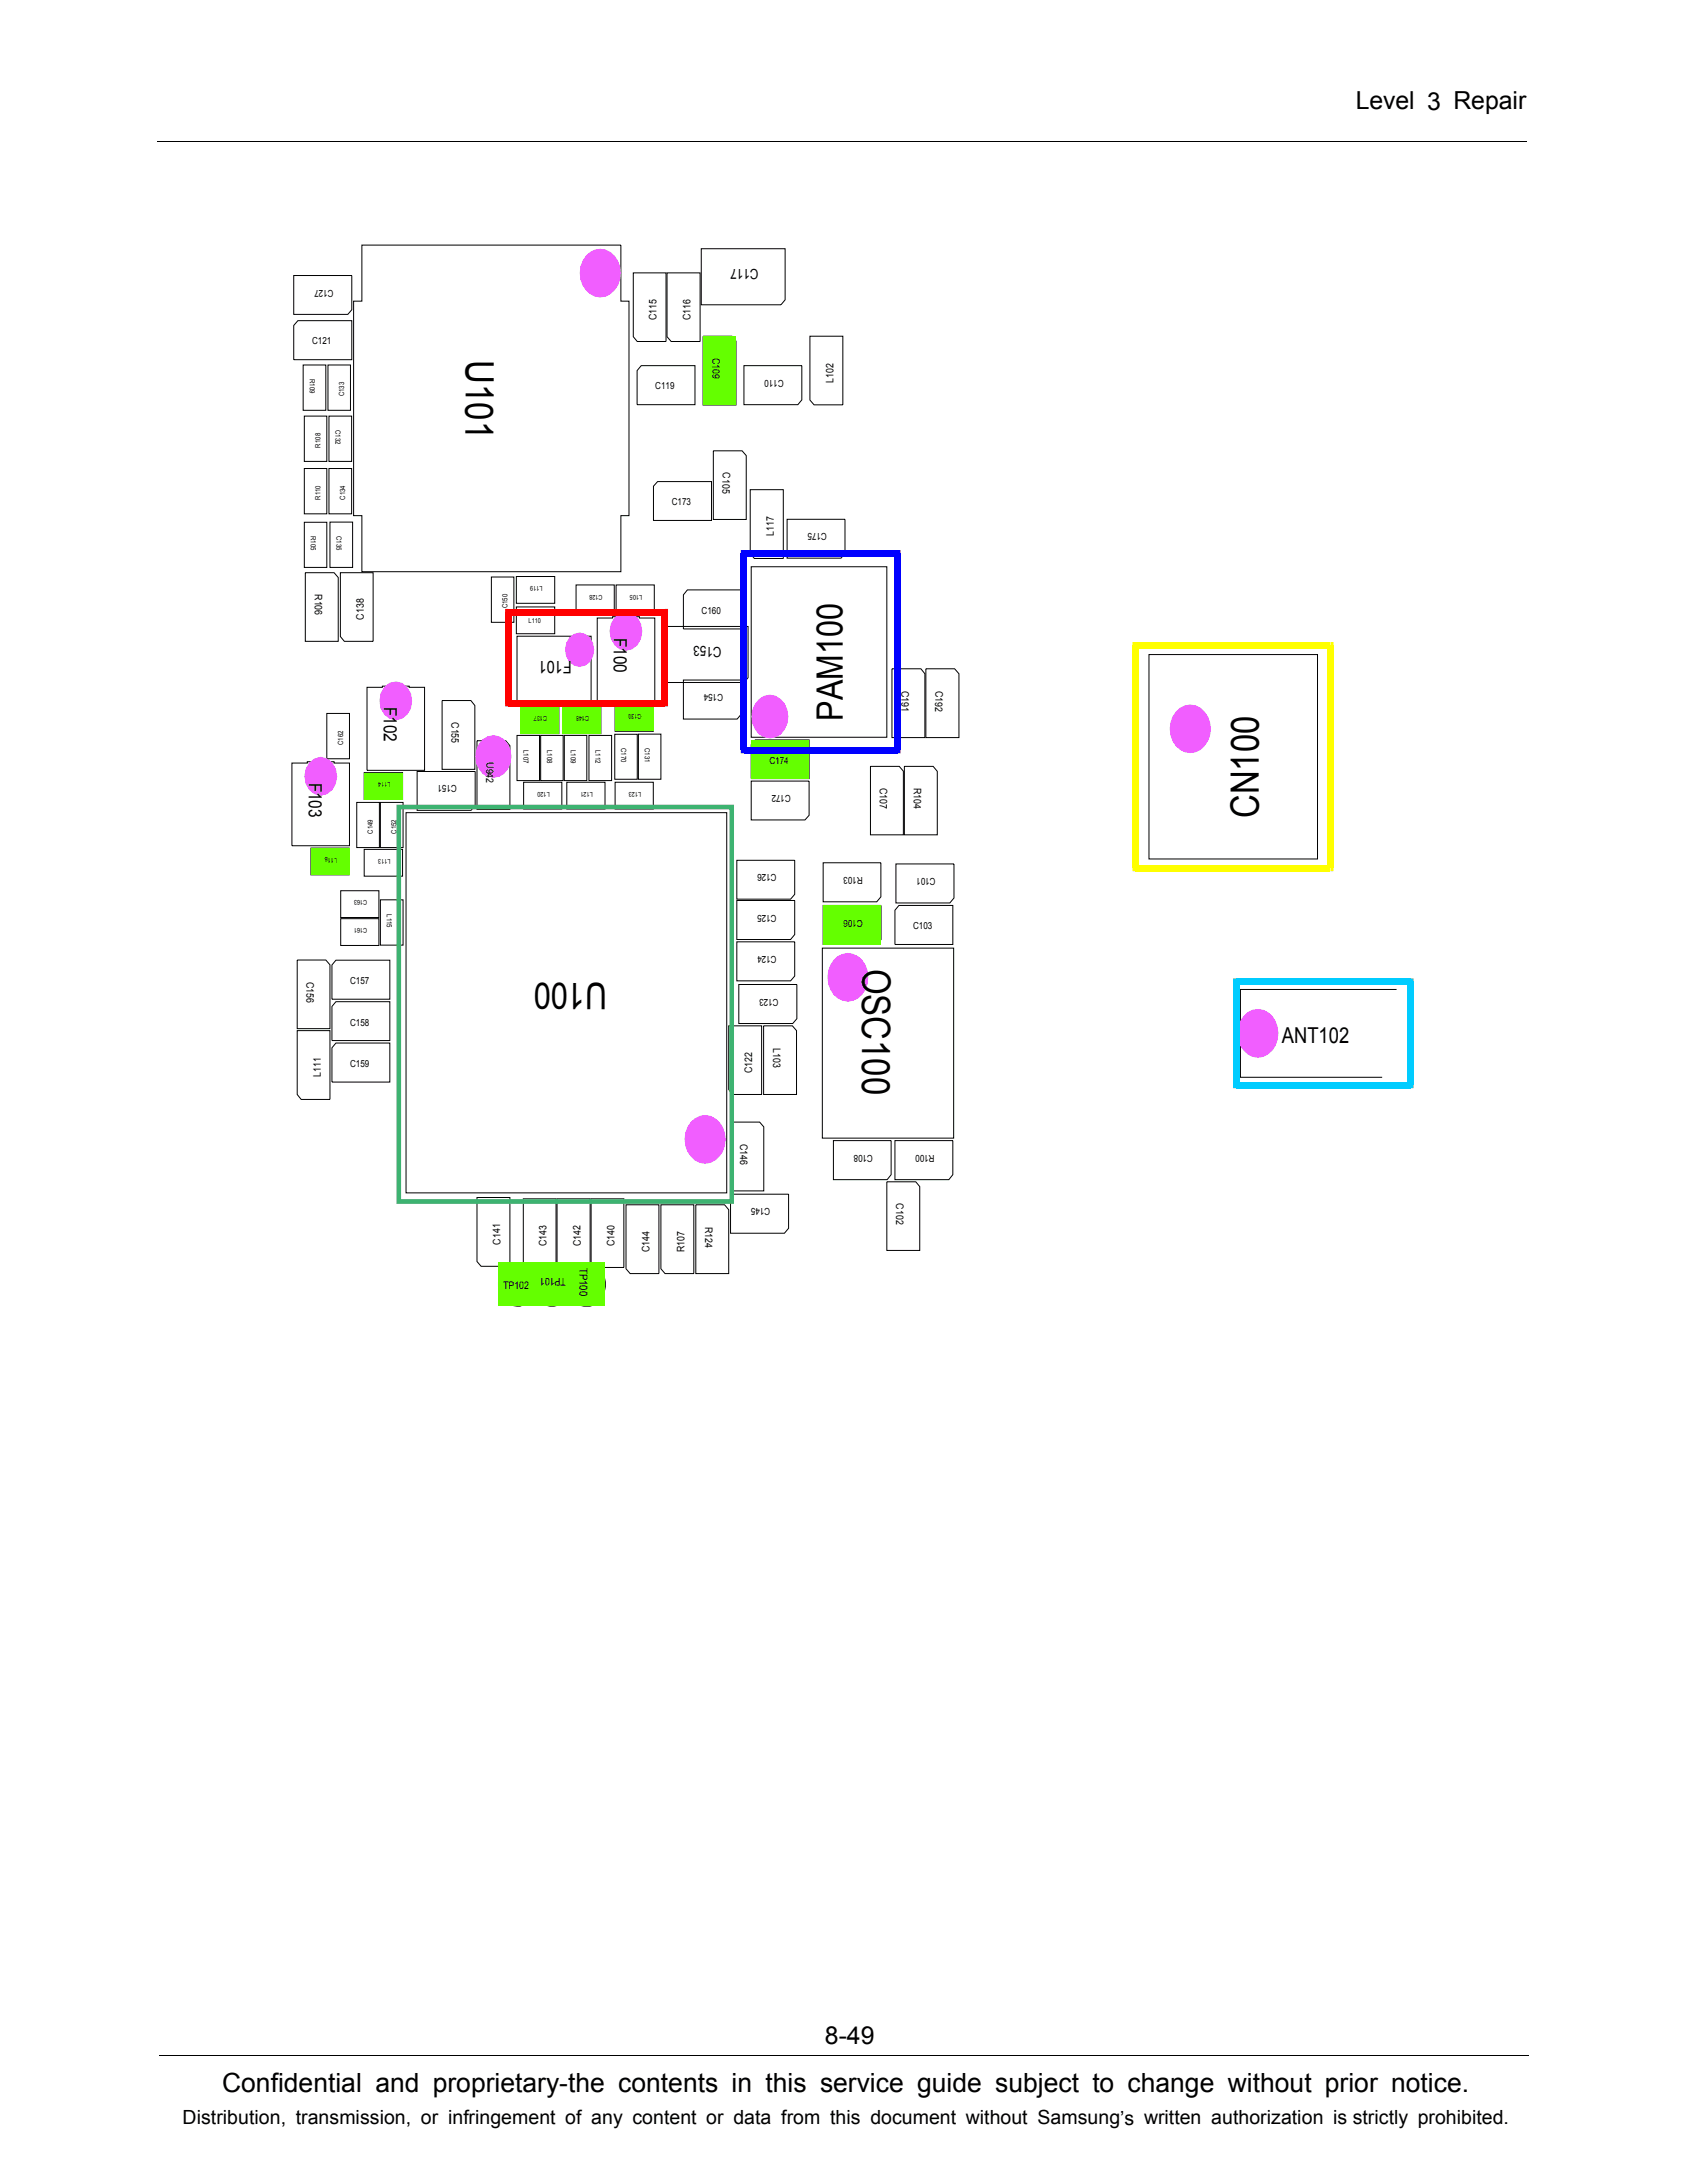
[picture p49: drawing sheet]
<svg xmlns="http://www.w3.org/2000/svg" width="216mm" height="279mm" viewBox="0 0 216 279" stroke-linecap="round" stroke-linejoin="round" font-family="sans-serif">
<defs><g id="words">
<g font-size="5">
<text x="59.6" y="46.1" transform="rotate(90 59.6 46.1)">U101</text>
<text x="161.1" y="104.7" transform="rotate(-90 161.1 104.7)">CN100</text>
<text x="110.4" y="124" transform="rotate(90 110.4 124)">OSC100</text>
</g>
<g font-size="4.7">
<text x="107.9" y="92.3" transform="rotate(-90 107.9 92.3)">PAM100</text>
<text x="77.7" y="125.8" transform="rotate(-180 77.7 125.8)">U100</text>
</g>
<text font-size="3.4" x="28.4" y="267.7">Confidential and proprietary-the contents in this service guide subject to change without prior notice.</text>
<g font-size="3.2">
<text x="173.5" y="14">Level 3 Repair</text>
<text x="105.6" y="261.6">8-49</text>
</g>
<text font-size="2.8" x="164.1" y="133.5">ANT102</text>
<text font-size="2.5" x="23.4" y="271.9">Distribution, transmission, or infringement of any content or data from this document without Samsung’s written authorization is strictly prohibited.</text>
<g font-size="2.3">
<text x="78.6" y="81.6" transform="rotate(90 78.6 81.6)">F100</text>
<text x="49.1" y="90.5" transform="rotate(90 49.1 90.5)">F102</text>
<text x="39.5" y="100.2" transform="rotate(90 39.5 100.2)">F103</text>
</g>
<text font-size="2.2" x="73.2" y="84.5" transform="rotate(-180 73.2 84.5)">F101</text>
<g font-size="1.8">
<text x="97.1" y="34.4" transform="rotate(-180 97.1 34.4)">C117</text>
<text x="92.4" y="82.8" transform="rotate(-180 92.4 82.8)">C153</text>
</g>
<text font-size="1.4" x="74.2" y="162.3" transform="rotate(90 74.2 162.3)">TP100</text>
<g font-size="1.3">
<text x="84" y="40.9" transform="rotate(-90 84 40.9)">C115</text>
<text x="88.4" y="40.9" transform="rotate(-90 88.4 40.9)">C116</text>
<text x="91.2" y="45.8" transform="rotate(90 91.2 45.8)">C109</text>
<text x="106.7" y="49" transform="rotate(-90 106.7 49)">L102</text>
<text x="92.5" y="60.5" transform="rotate(90 92.5 60.5)">C105</text>
<text x="99" y="68.6" transform="rotate(-90 99 68.6)">L117</text>
<text x="40.3" y="76.1" transform="rotate(90 40.3 76.1)">R106</text>
<text x="46.6" y="79.3" transform="rotate(-90 46.6 79.3)">C138</text>
<text x="115.4" y="88.4" transform="rotate(90 115.4 88.4)">C191</text>
<text x="119.7" y="88.4" transform="rotate(90 119.7 88.4)">C192</text>
<text x="57.8" y="92.4" transform="rotate(90 57.8 92.4)">C155</text>
<text x="62.3" y="97.6" transform="rotate(90 62.3 97.6)">U942</text>
<text x="112.6" y="100.8" transform="rotate(90 112.6 100.8)">C107</text>
<text x="116.9" y="100.8" transform="rotate(90 116.9 100.8)">R104</text>
<text x="39.2" y="125.6" transform="rotate(90 39.2 125.6)">C156</text>
<text x="41" y="137.9" transform="rotate(-90 41 137.9)">L111</text>
<text x="96.3" y="137.3" transform="rotate(-90 96.3 137.3)">C122</text>
<text x="98.9" y="134.2" transform="rotate(90 98.9 134.2)">L103</text>
<text x="94.7" y="146.4" transform="rotate(90 94.7 146.4)">C146</text>
<text x="114.7" y="154" transform="rotate(90 114.7 154)">C102</text>
<text x="64.1" y="159.3" transform="rotate(-90 64.1 159.3)">C141</text>
<text x="70" y="159.5" transform="rotate(-90 70 159.5)">C143</text>
<text x="74.3" y="159.5" transform="rotate(-90 74.3 159.5)">C142</text>
<text x="78.6" y="159.5" transform="rotate(-90 78.6 159.5)">C140</text>
<text x="83.1" y="160.3" transform="rotate(-90 83.1 160.3)">C144</text>
<text x="87.6" y="160.3" transform="rotate(-90 87.6 160.3)">R107</text>
<text x="90.3" y="157" transform="rotate(90 90.3 157)">R124</text>
<text x="64.4" y="165">TP102</text>
<text x="72.4" y="163.6" transform="rotate(-180 72.4 163.6)">TP101</text>
</g>
<g font-size="1.2">
<text x="42.7" y="37.1" transform="rotate(-180 42.7 37.1)">C127</text>
<text x="39.9" y="44.1">C121</text>
<text x="83.9" y="49.8">C119</text>
<text x="100.3" y="48.6" transform="rotate(-180 100.3 48.6)">C110</text>
<text x="86" y="64.7">C173</text>
<text x="105.8" y="68.2" transform="rotate(-180 105.8 68.2)">C175</text>
<text x="89.8" y="78.5">C160</text>
<text x="92.5" y="88.8" transform="rotate(-180 92.5 88.8)">C154</text>
<text x="58.5" y="100.5" transform="rotate(-180 58.5 100.5)">C151</text>
<text x="98.5" y="97.7">C174</text>
<text x="101.2" y="101.8" transform="rotate(-180 101.2 101.8)">C172</text>
<text x="99.4" y="111.9" transform="rotate(-180 99.4 111.9)">C126</text>
<text x="110.4" y="112.2" transform="rotate(-180 110.4 112.2)">R103</text>
<text x="119.7" y="112.4" transform="rotate(-180 119.7 112.4)">C101</text>
<text x="99.4" y="117.1" transform="rotate(-180 99.4 117.1)">C125</text>
<text x="110.4" y="117.7" transform="rotate(-180 110.4 117.7)">C106</text>
<text x="116.9" y="118.9">C103</text>
<text x="44.8" y="125.9">C157</text>
<text x="99.4" y="122.4" transform="rotate(-180 99.4 122.4)">C124</text>
<text x="44.8" y="131.3">C158</text>
<text x="99.6" y="127.8" transform="rotate(-180 99.6 127.8)">C123</text>
<text x="44.8" y="136.5">C159</text>
<text x="111.7" y="147.8" transform="rotate(-180 111.7 147.8)">C108</text>
<text x="119.6" y="147.8" transform="rotate(-180 119.6 147.8)">R100</text>
<text x="98.6" y="154.6" transform="rotate(-180 98.6 154.6)">C145</text>
</g>
<g font-size=".9">
<text x="39.6" y="48.5" transform="rotate(90 39.6 48.5)">R109</text>
<text x="44" y="50.7" transform="rotate(-90 44 50.7)">C133</text>
<text x="41" y="57.3" transform="rotate(-90 41 57.3)">R108</text>
<text x="42.9" y="55.1" transform="rotate(90 42.9 55.1)">C132</text>
<text x="41" y="64" transform="rotate(-90 41 64)">R110</text>
<text x="44.2" y="64" transform="rotate(-90 44.2 64)">C134</text>
<text x="39.8" y="68.6" transform="rotate(90 39.8 68.6)">R105</text>
<text x="43.1" y="68.6" transform="rotate(90 43.1 68.6)">C135</text>
<text x="64.9" y="77.9" transform="rotate(-90 64.9 77.9)">C150</text>
<text x="69.4" y="75" transform="rotate(-180 69.4 75)">L119</text>
<text x="77.1" y="76.1" transform="rotate(-180 77.1 76.1)">C128</text>
<text x="82.2" y="76.1" transform="rotate(-180 82.2 76.1)">L105</text>
<text x="67.6" y="79.8">L110</text>
<text x="43.9" y="95.3" transform="rotate(-90 43.9 95.3)">C162</text>
<text x="67" y="96" transform="rotate(90 67 96)">L107</text>
<text x="70" y="91.7" transform="rotate(-180 70 91.7)">C137</text>
<text x="70" y="96" transform="rotate(90 70 96)">L108</text>
<text x="73" y="96" transform="rotate(90 73 96)">L109</text>
<text x="75.4" y="91.7" transform="rotate(-180 75.4 91.7)">C148</text>
<text x="76.2" y="96" transform="rotate(90 76.2 96)">L112</text>
<text x="79.5" y="95.8" transform="rotate(90 79.5 95.8)">C170</text>
<text x="82.1" y="91.4" transform="rotate(-180 82.1 91.4)">C130</text>
<text x="82.5" y="95.8" transform="rotate(90 82.5 95.8)">C131</text>
<text x="50" y="100.1" transform="rotate(-180 50 100.1)">L114</text>
<text x="70.4" y="101.3" transform="rotate(-180 70.4 101.3)">L120</text>
<text x="75.9" y="101.3" transform="rotate(-180 75.9 101.3)">L121</text>
<text x="82" y="101.3" transform="rotate(-180 82 101.3)">L123</text>
<text x="47.7" y="106.7" transform="rotate(-90 47.7 106.7)">C149</text>
<text x="50.7" y="106.7" transform="rotate(-90 50.7 106.7)">C152</text>
<text x="43.1" y="109.8" transform="rotate(-180 43.1 109.8)">L116</text>
<text x="50" y="109.9" transform="rotate(-180 50 109.9)">L113</text>
<text x="47" y="115.2" transform="rotate(-180 47 115.2)">C163</text>
<text x="47" y="118.8" transform="rotate(-180 47 118.8)">C161</text>
<text x="49.5" y="117" transform="rotate(90 49.5 117)">L115</text>
</g>
</g></defs>
<g fill="none" stroke="#000" stroke-width=".13">
<path d="M20.2 18.1h175.3M37.6 35.3h7.4v4.3l-.5 .6h-6.9zM46.3 31.4h33.2v7.1h1v27.5h-1v7.2h-33.2v-7.2h-1v-27.5h1zM81 34.9h4.2v8.8h-3.6l-.6-.6zM85.4 34.9h4.2v8.8h-3.7l-.5-.6zM89.7 31.8h10.8v6.6l-.6 .6h-10.2zM38.1 41h6.9v5h-7.4v-4.3zM38.8 46.7h2.9v5.8h-2.9zM38.9 53.3h2.9v5.8h-2.9zM38.9 60h2.9v5.8h-2.9zM42 46.7h2.9v5.8h-2.9zM42.1 60h2.9v5.8h-2.9z"/>
<path d="M42.1 53.3h2.9v5.8h-2.9zM82.1 46.8h6.8v5h-7.4v-4.4zM90 43h3.7l.5 .7v8.1h-4.2zM91.3 57.7h3.7l.5 .6v8.2h-4.2zM95.2 46.8h7.4v4.4l-.5 .6h-6.9zM103.7 43h4.2v8.8h-3.7l-.5-.6zM38.9 66.8h2.9v5.8h-2.9zM39.1 73.3h3.7l.5 .6v8.2h-4.2zM42.2 66.8h2.9v5.8h-2.9zM43.6 73.3h4.2v8.8h-3.7l-.5-.6zM62.9 73.9h2.9v5.8h-2.9zM66.1 73.8h4.9v3.4h-4.9z"/>
<path d="M66.1 77.7h4.9v3.4h-4.9zM73.7 74.9h4.9v3.4h-4.9zM76.4 79.1h2v-.2h3.4v.2h2v10.6h-7.4zM78.8 74.9h4.9v3.4h-4.9zM84.2 61.6h6.9v5h-7.5v-4.4zM88 75.5h6.9v5h-7.4v-4.4zM96 62.7h4.2v8.8h-3.7l-.5-.7zM96.1 72.5h17.4v21.9h-17.4zM100.7 66.5h7.4v4.3l-.5 .6h-6.9zM37.4 97.7h1.9v-.2h3.5v.2h1.9v10.5h-7.3zM41.8 91.3h2.9v5.8h-2.9zM46.6 98.9h4.9v3.4h-4.9z"/>
<path d="M47 88h1.9v-.2h3.5v.2h1.9v10.6h-7.3zM53.4 98.7h7.4v4.4l-.5 .6h-6.9zM56.6 89.7h3.7l.5 .6v8.2h-4.2zM61 94.8h3.7l.6 .6v8.2h-4.3zM66.2 94.1h2.8v5.8h-2.8zM66.2 81.4h9.4v8.8h-9.4zM66.6 90.5h4.9v3.4h-4.9zM69.2 94.1h2.9v5.8h-2.9zM72 90.5h4.9v3.4h-4.9zM72.2 94.1h2.9v5.8h-2.9zM75.4 94.1h2.9v5.8h-2.9zM78.7 94h2.9v5.7h-2.9z"/>
<path d="M78.7 90.2h4.9v3.4h-4.9zM81.7 94h2.9v5.7h-2.9zM85 80.2h10.7v6.5l-.5 .7h-10.2zM87.5 87h7.4v4.4l-.6 .6h-6.8zM96.1 100h7.4v4.4l-.5 .5h-6.9zM96.7 94.7h6.8v5h-7.4v-4.4zM111.4 98.1h3.7l.5 .6v8.1h-4.2zM114.2 85.6h3.7l.5 .6v8.2h-4.2zM115.7 98.1h3.7l.6 .6v8.1h-4.3zM118.5 85.6h3.7l.5 .6v8.2h-4.2zM147 83.8h21.6v26.1h-21.6zM39.8 108.5h4.9v3.5h-4.9z"/>
<path d="M43.6 117.6h4.9v3.4h-4.9zM43.6 114h4.9v3.4h-4.9zM45.7 102.7h2.9v5.8h-2.9zM46.6 108.7h4.9v3.4h-4.9zM48.7 102.7h2.9v5.8h-2.9zM48.7 115.2h2.9v5.8h-2.9zM52 104h41v48.7h-41zM67 100.1h4.9v3.4h-4.9zM72.5 100.1h4.9v3.4h-4.9zM78.7 100.1h4.9v3.4h-4.9zM94.3 115.3h7.4v4.3l-.5 .6h-6.9zM94.3 110.1h7.4v4.4l-.5 .6h-6.9z"/>
<path d="M105.3 115.9h7.5v4.3l-.6 .7h-6.9zM105.3 110.4h7.4v4.4l-.5 .6h-6.9zM114.7 110.6h7.4v4.3l-.5 .7h-6.9zM115 115.9h6.9v5h-7.4v-4.4zM38 131.9h4.2v8.8h-3.7l-.5-.6zM38 122.9h3.7l.5 .6v8.2h-4.2zM43 122.9h6.9v5h-7.4v-4.4zM43 128.2h6.9v5h-7.4v-4.4zM43 133.5h6.9v5h-7.4v-4.4zM93.3 131.3h4.2v8.8h-3.7l-.5-.7zM94.3 120.5h7.4v4.4l-.5 .6h-6.9zM94.6 126h7.4v4.4l-.5 .6h-6.9z"/>
<path d="M97.7 131.3h3.7l.5 .6v8.2h-4.2zM105.2 121.3h16.8v24.4h-16.8zM178.7 126.6h-19.9v11.3h18.1M61 153.3h4.3v8.8h-3.7l-.6-.6zM67 153.4h4.2v8.8h-3.7l-.5-.6zM71.3 153.4h4.2v8.8h-3.7l-.5-.6zM75.6 153.4h4.2v8.8h-3.6l-.6-.6zM80.1 154.2h4.2v8.8h-3.7l-.5-.6zM84.6 154.2h4.2v8.8h-3.7l-.5-.6zM89 154.2h3.7l.6 .6v8.2h-4.3zM93.5 152.8h7.4v4.4l-.5 .6h-6.9zM93.5 143.6h3.7l.5 .6v8.2h-4.2z"/>
<path d="M106.7 146h7.3v4.3l-.5 .7h-6.8zM113.5 151.3h3.7l.5 .6v8.1h-4.2zM114.5 146h7.4v4.3l-.5 .7h-6.9zM64.9 162.1a2.13 2.13 0 0 1 3.2 .7 3.2 3.2 0 0 1-.7 4.1 2.31 2.31 0 0 1-3.5-1.6 3.1 3.1 0 0 1 1-3.2zM68.9 162.3a2.29 2.29 0 0 1 2.3-.6 2.29 2.29 0 0 1 1.7 1.7 2.9 2.9 0 0 1-2 3.8 2.52 2.52 0 0 1-2.6-2.8l.1-1.1zM73.8 162.1a2.19 2.19 0 0 1 3.5 1.3 2.96 2.96 0 0 1-1.8 3.8 2.27 2.27 0 0 1-2.5-1.4 3.3 3.3 0 0 1 .8-3.7zM20.4 263h175.3"/>
</g>
<path d="M159.1 130a2.4 2.4 0 0 1 4.2 .7 3.4 3.4 0 0 1-1.6 4.6 2.65 2.65 0 0 1-3.2-2.2 3.5 3.5 0 0 1 .6-3.1z" fill="#f15eff"/>
<g fill="#64ff00">
<path d="M105.3 115.9h7.4v5h-7.4z"/>
<path d="M90 43h4.2v8.8h-4.2z"/>
<path d="M78.7 90.2h4.9v3.4h-4.9z"/>
<path d="M66.6 90.5h4.9v3.4h-4.9z"/>
<path d="M72 90.5h4.9v3.4h-4.9z"/>
<path d="M96.1 94.7h7.4v5h-7.4z"/>
</g>
<g fill="#f15eff">
<path d="M150.5 91.1a2.4 2.4 0 0 1 4.1 .6 3.3 3.3 0 0 1-1.6 4.6 2.62 2.62 0 0 1-3.2-2.2 3.5 3.5 0 0 1 .7-3z"/>
<path d="M78.6 79a1.93 1.93 0 0 1 2-.7 1.93 1.93 0 0 1 1.4 1.5 2.54 2.54 0 0 1-1.9 3.5 2.47 2.47 0 0 1-1.9-3.5z"/>
<path d="M72.9 81.6a1.73 1.73 0 0 1 1.7-.6 1.73 1.73 0 0 1 1.3 1.3 2.38 2.38 0 0 1-1 2.9 1.78 1.78 0 0 1-2.4-1.2l-.2-.8 .2-.9z"/>
<path d="M49.2 87.9a1.85 1.85 0 0 1 2.9 0 2.56 2.56 0 0 1-1.4 4.3 2.56 2.56 0 0 1-1.5-4.3z"/>
<path d="M39.6 97.6a1.94 1.94 0 0 1 1.9-.7 1.94 1.94 0 0 1 1.5 1.5 2.53 2.53 0 0 1-1.9 3.5 2.43 2.43 0 0 1-2-3.5z"/>
</g>
<g fill="#64ff00">
<path d="M46.6 98.9h4.9v3.4h-4.9z"/>
<path d="M39.8 108.5h4.9v3.5h-4.9z"/>
</g>
<g fill="#f15eff">
<path d="M106.7 122.9a2.5 2.5 0 0 1 2.6-.8 2.5 2.5 0 0 1 1.7 2.1 3.2 3.2 0 0 1-1.8 3.9 2.58 2.58 0 0 1-3.2-2.2 3.5 3.5 0 0 1 .7-3z"/>
<path d="M97.1 89.5a2.08 2.08 0 0 1 3.3 .6 3 3 0 0 1-1.1 4.3 2.27 2.27 0 0 1-3-1.8 3.1 3.1 0 0 1 .8-3.1z"/>
</g>
<g fill="#64ff00">
<path d="M72.7 161.6h4.8v5.6h-4.8z"/>
<path d="M68.3 161.6h4.7v5.6h-4.7z"/>
<path d="M63.8 161.6h4.7v5.6h-4.7z"/>
</g>
<g fill="#f15eff">
<path d="M88.4 143.6a2.4 2.4 0 0 1 4.1 .7 3.4 3.4 0 0 1-1.6 4.5 2.65 2.65 0 0 1-3.2-2.2 3.4 3.4 0 0 1 .7-3z"/>
<path d="M75 32.7a2.4 2.4 0 0 1 4.1 .7 3.3 3.3 0 0 1-1.6 4.6 2.67 2.67 0 0 1-3.2-2.2 3.4 3.4 0 0 1 .7-3.1z"/>
<path d="M61.8 94.6a2.21 2.21 0 0 1 3.5 1.4 2.89 2.89 0 0 1-1.4 3.4 2.25 2.25 0 0 1-3-1.7 3.1 3.1 0 0 1 .9-3.1z"/>
</g>
<path d="M51 103.3h42.6v50.5h-42.6z" fill="none" stroke="#3db371" stroke-width=".59"/>
<g fill="#f00">
<path d="M64.6 77.9h.4v.8h.4v-.4h-.8z" fill-rule="evenodd"/>
<path d="M85.1 77.9h.4v.4h-.8v.4h.4z" fill-rule="evenodd"/>
<path d="M84.7 89.6v.4h.8v.4h-.4v-.8z" fill-rule="evenodd"/>
<path d="M64.6 90h.8v-.4h-.4v.8h-.4z" fill-rule="evenodd"/>
</g>
<g fill="#f00">
<path d="M65 77.9h20.1v.8h-20.1z"/>
<path d="M84.7 78.3h.8v11.7h-.8z"/>
<path d="M65 89.6h20.1v.8h-20.1z"/>
<path d="M64.6 78.3h.8v11.7h-.8z"/>
</g>
<g fill="#00f">
<path d="M94.8 70.4h.4v.8h.4v-.4h-.8z" fill-rule="evenodd"/>
<path d="M114.4 70.8h.9v-.4h-.4v.8h-.5z" fill-rule="evenodd"/>
<path d="M114.4 95.6v.4h.9v.4h-.4v-.8z" fill-rule="evenodd"/>
<path d="M94.8 96h.8v-.4h-.4v.8h-.4z" fill-rule="evenodd"/>
</g>
<g fill="#00f">
<path d="M95.2 70.4h19.7v.8h-19.7z"/>
<path d="M114.4 70.8h.9v25.2h-.9z"/>
<path d="M95.2 95.6h19.7v.8h-19.7z"/>
<path d="M94.8 70.8h.8v25.2h-.8z"/>
</g>
<g fill="#0cf">
<path d="M157.8 125.2h.4v.8h.4v-.4h-.8z" fill-rule="evenodd"/>
<path d="M180.5 125.2h.4v.4h-.8v.4h.4z" fill-rule="evenodd"/>
<path d="M180.1 138.5h.4v.8h.4v-.4h-.8z" fill-rule="evenodd"/>
<path d="M157.8 138.9h.8v-.4h-.4v.8h-.4z" fill-rule="evenodd"/>
</g>
<g fill="#0cf">
<path d="M158.2 125.2h22.3v.8h-22.3z"/>
<path d="M180.1 125.6h.8v13.3h-.8z"/>
<path d="M158.2 138.5h22.3v.8h-22.3z"/>
<path d="M157.8 125.6h.8v13.3h-.8z"/>
</g>
<g fill="#ff0">
<path d="M144.9 82.2h.5v.8h.4v-.4h-.9z" fill-rule="evenodd"/>
<path d="M169.8 82.6h.8v-.4h-.4v.8h-.4z" fill-rule="evenodd"/>
<path d="M169.8 110.7v.4h.8v.4h-.4v-.8z" fill-rule="evenodd"/>
<path d="M145.4 110.7h.4v.4h-.9v.4h.5z" fill-rule="evenodd"/>
</g>
<g fill="#ff0">
<path d="M145.4 82.2h24.8v.8h-24.8z"/>
<path d="M169.8 82.6h.8v28.5h-.8z"/>
<path d="M145.4 110.7h24.8v.8h-24.8z"/>
<path d="M144.9 82.6h.9v28.5h-.9z"/>
</g>
<use href="#words"/>
</svg>
